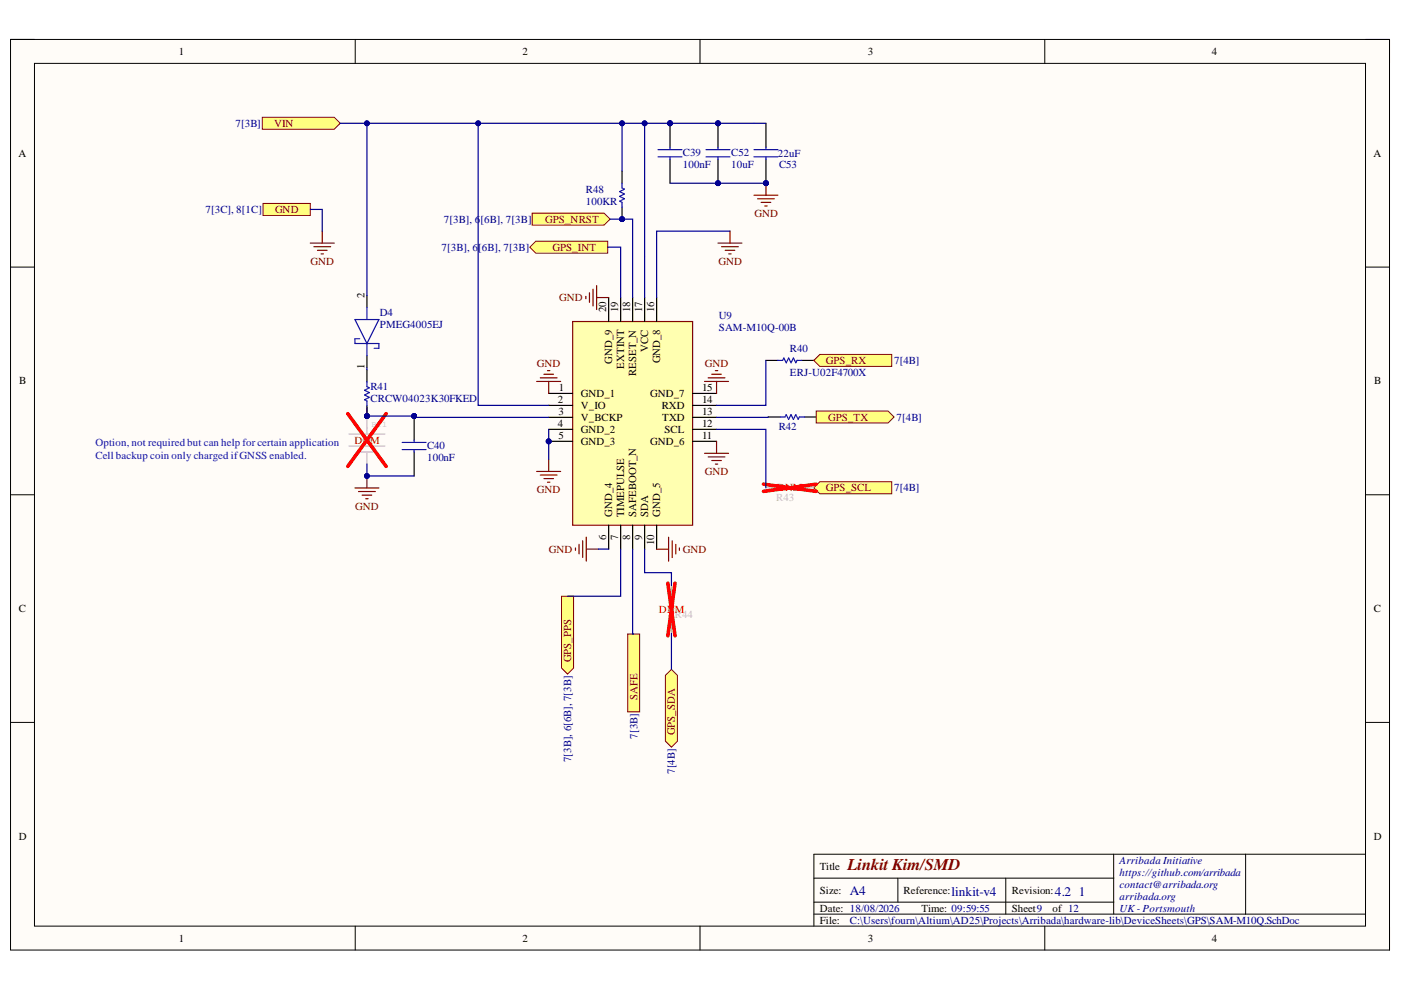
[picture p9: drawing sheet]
<svg xmlns="http://www.w3.org/2000/svg" width="297mm" height="210mm" viewBox="0 0 297 210" stroke-linecap="round" stroke-linejoin="round" font-family="sans-serif">
<defs><g id="words">
<text font-size="3.5" fill="#800000" x="179.7" y="184.4">Linkit Kim/SMD</text>
<g font-size="2.8" fill="#000080">
<text x="180.2" y="189.7">A4</text>
<text x="201.7" y="189.9">linkit-v4</text>
<text x="223.7" y="189.9">4.2</text>
<text x="228.7" y="189.9">1</text>
</g>
<g font-size="2.3">
<text x="37.9" y="11.7">1</text>
<text x="110.8" y="11.7">2</text>
<text x="184" y="11.7">3</text>
<text x="256.9" y="11.7">4</text>
<text x="3.9" y="33.3">A</text>
<text x="291.2" y="33.3">A</text>
<text x="77.3" y="63.2" transform="rotate(-90 77.3 63.2)">2</text>
<text x="128.5" y="66.1" transform="rotate(-90 128.5 66.1)">20</text>
<text x="131.1" y="66.1" transform="rotate(-90 131.1 66.1)">19</text>
<text x="133.6" y="66.1" transform="rotate(-90 133.6 66.1)">18</text>
<text x="136.2" y="66.1" transform="rotate(-90 136.2 66.1)">17</text>
<text x="138.7" y="66.1" transform="rotate(-90 138.7 66.1)">16</text>
<text x="129.8" y="77.1" transform="rotate(-90 129.8 77.1)">GND_9</text>
<text x="137.4" y="74.6" transform="rotate(-90 137.4 74.6)">VCC</text>
<text x="140" y="77" transform="rotate(-90 140 77)">GND_8</text>
<text x="4.1" y="81.5">B</text>
<text x="77.3" y="78.3" transform="rotate(-90 77.3 78.3)">1</text>
<text x="118.5" y="83">1</text>
<text x="132.4" y="78.1" transform="rotate(-90 132.4 78.1)">EXTINT</text>
<text x="134.9" y="79.7" transform="rotate(-90 134.9 79.7)">RESET_N</text>
<text x="148.9" y="83">15</text>
<text x="291.4" y="81.5">B</text>
<text x="118.3" y="85.5">2</text>
<text x="118.4" y="88">3</text>
<text x="123.1" y="84.2">GND_1</text>
<text x="123.1" y="86.8">V_IO</text>
<text x="123.1" y="89.3">V_BCKP</text>
<text x="137.9" y="84.2">GND_7</text>
<text x="140.3" y="86.8">RXD</text>
<text x="140.4" y="89.3">TXD</text>
<text x="148.9" y="88">13</text>
<text x="148.9" y="85.5">14</text>
<text x="118.3" y="90.6">4</text>
<text x="118.4" y="93.1">5</text>
<text x="123.1" y="91.8">GND_2</text>
<text x="123.1" y="94.4">GND_3</text>
<text x="137.9" y="94.4">GND_6</text>
<text x="140.9" y="91.8">SCL</text>
<text x="148.9" y="93.1">11</text>
<text x="148.9" y="90.6">12</text>
<text x="129.8" y="109.6" transform="rotate(-90 129.8 109.6)">GND_4</text>
<text x="132.4" y="109.6" transform="rotate(-90 132.4 109.6)">TIMEPULSE</text>
<text x="134.9" y="109.6" transform="rotate(-90 134.9 109.6)">SAFEBOOT_N</text>
<text x="137.4" y="109.6" transform="rotate(-90 137.4 109.6)">SDA</text>
<text x="140" y="109.6" transform="rotate(-90 140 109.6)">GND_5</text>
<text x="128.5" y="114.4" transform="rotate(-90 128.5 114.4)">6</text>
<text x="131.1" y="114.4" transform="rotate(-90 131.1 114.4)">7</text>
<text x="133.6" y="114.4" transform="rotate(-90 133.6 114.4)">8</text>
<text x="136.2" y="114.4" transform="rotate(-90 136.2 114.4)">9</text>
<text x="138.7" y="115.6" transform="rotate(-90 138.7 115.6)">10</text>
<text x="4" y="129.8">C</text>
<text x="291.3" y="129.8">C</text>
<text x="4" y="178.1">D</text>
<text x="291.3" y="178.1">D</text>
<text x="173.8" y="184.4">Title</text>
<text x="173.8" y="189.5">Size:</text>
<text x="191.6" y="189.5">Reference:</text>
<text x="214.5" y="189.5">Revision:</text>
<text x="173.8" y="193.3">Date: 18/08/2026</text>
<text x="173.8" y="195.9">File:</text>
<text x="195.4" y="193.3">Time: 09:59:55</text>
<text x="214.5" y="193.3">Sheet9</text>
<text x="223.2" y="193.3">of 12</text>
<text x="37.9" y="199.7">1</text>
<text x="110.8" y="199.7">2</text>
<text x="184" y="199.7">3</text>
<text x="256.9" y="199.7">4</text>
</g>
<g font-size="2.3" fill="#000080">
<text x="49.9" y="26.9">7[3B]</text>
<text x="144.8" y="33.1">C39</text>
<text x="144.8" y="35.6">100nF</text>
<text x="155" y="35.6">10uF</text>
<text x="155" y="33.1">C52</text>
<text x="164.9" y="33.3">22uF</text>
<text x="165.2" y="35.6">C53</text>
<text x="124.2" y="40.9">R48</text>
<text x="43.6" y="45.2">7[3C], 8[1C]</text>
<text x="94.1" y="47.3">7[3B], 6</text>
<text x="101.9" y="47.3">[6B], 7[3B]</text>
<text x="124.2" y="43.5">100KR</text>
<text x="93.6" y="53.2">7[3B], 6[6B], 7[3B]</text>
<text x="80.6" y="67">D4</text>
<text x="80.6" y="69.6">PMEG4005EJ</text>
<text x="152.4" y="67.7">U9</text>
<text x="152.4" y="70.2">SAM-M10Q-00B</text>
<text x="167.5" y="74.7">R40</text>
<text x="189.6" y="77.2">7[4B]</text>
<text x="78.5" y="82.8">R41</text>
<text x="167.5" y="79.7">ERJ-U02F4700X</text>
<text x="78.5" y="85.3">CRCW04023K30FKED</text>
<text x="190.1" y="89.2">7[4B]</text>
<text x="90.5" y="95.1">C40</text>
<text x="165.1" y="91.2">R42</text>
<text x="90.5" y="97.7">100nF</text>
<text x="189.6" y="104.2">7[4B]</text>
<text x="121.1" y="161.6" transform="rotate(-90 121.1 161.6)">7[3B], 6[6B], 7[3B]</text>
<text x="135.1" y="156.6" transform="rotate(-90 135.1 156.6)">7[3B]</text>
<text x="143.1" y="164.1" transform="rotate(-90 143.1 164.1)">7[4B]</text>
<text x="237.4" y="183.2">Arribada Initiative</text>
<text x="237.4" y="185.7">https://github.com/arribada</text>
<text x="237.4" y="188.2">contact@arribada.org</text>
<text x="237.4" y="190.8">arribada.org</text>
<text x="180.2" y="195.9">C:\Users\fourn\Altium\AD25\Projects\Arribada\hardware-lib\DeviceSheets\GPS\SAM-M10Q.SchDoc</text>
<text x="237.4" y="193.3">UK- Portsmouth</text>
</g>
<g font-size="2.3" fill="#800000">
<text x="58.1" y="26.9">VIN</text>
<text x="58.3" y="45.2">GND</text>
<text x="115.6" y="47.3">GPS_NRST</text>
<text x="159.9" y="46">GND</text>
<text x="117.1" y="53.2">GPS_INT</text>
<text x="65.8" y="56.2">GND</text>
<text x="152.3" y="56.2">GND</text>
<text x="118.6" y="63.8">GND</text>
<text x="113.8" y="77.9">GND</text>
<text x="149.4" y="77.9">GND</text>
<text x="175.1" y="77.2">GPS_RX</text>
<text x="175.6" y="89.2">GPS_TX</text>
<text x="149.4" y="100.7">GND</text>
<text x="113.8" y="104.5">GND</text>
<text x="175.1" y="104.2">GPS_SCL</text>
<text x="75.3" y="108.1">GND</text>
<text x="116.4" y="117.2">GND</text>
<text x="144.8" y="117.2">GND</text>
<text x="121.1" y="140.4" transform="rotate(-90 121.1 140.4)">GPS_PPS</text>
<text x="135.1" y="148.4" transform="rotate(-90 135.1 148.4)">SAFE</text>
<text x="143.1" y="155.9" transform="rotate(-90 143.1 155.9)">GPS_SDA</text>
</g>
<g font-size="2.3" fill="#00f">
<text x="20.2" y="94.5">Option, not required but can help for certain application</text>
<text x="20.2" y="97.4">Cell backup coin only charged ifGNSS enabled.</text>
</g>
<g font-size="2.3" fill="#f00">
<text x="75.1" y="94.1">DNM</text>
<text x="164.8" y="104.2">DNM</text>
<text x="139.7" y="130">DNM</text>
</g>
<g font-size="2.3" fill="#bfbebc">
<text x="164.6" y="106.2">R43</text>
<text x="143.1" y="131">R44</text>
</g>
<text font-size="1.8" fill="#bfbebc" x="78.8" y="90.5">BT1</text>
</g></defs>
<path d="M2.2 8.4h292.4v193h-292.4z" fill-rule="evenodd" fill="#fffcf8"/>
<path d="M2.2 8.4h292.4v193h-292.4z" fill="none" stroke="#000" stroke-width=".21"/>
<path d="M7.3 13.4h282.2v183h-282.2z" fill-rule="evenodd" fill="#fffcf8"/>
<g fill="none" stroke="#000" stroke-width=".21">
<path d="M2.2 8.4h5.1M7.3 13.4h282.2v183h-282.2zM75.3 8.4v5M148.4 8.4v5M221.5 8.4v5M289.5 8.4h5.1v5M2.2 56.6h5.1M289.5 56.6h5.1M2.2 104.9h5.1M289.5 104.9h5.1M2.2 153.2h5.1M289.5 153.2h5.1"/>
<path d="M75.3 196.4v5M148.4 196.4v5M172.6 186.2h63.5M172.6 193.8h116.9M172.6 191.3h63.5M190.4 186.2v5.1M213.2 186.2v7.6M221.5 196.4v5M236.1 181.1v12.7M264.1 181.1v12.7M289.5 181.1h-116.9v15.3M294.6 196.4v5"/>
</g>
<circle cx="116.3" cy="93.6" r=".51" fill="#000080"/>
<circle cx="116.3" cy="93.6" r=".51" fill="none" stroke="#000080" stroke-width=".21"/>
<path d="M121.4 68.2h25.4v43.2h-25.4z" fill-rule="evenodd" fill="#ffffb0"/>
<path d="M121.4 68.2h25.4v43.2h-25.4z" fill="none" stroke="#800000" stroke-width=".25"/>
<path d="M116.3 83.4h5.1M116.3 86h5.1M116.3 88.5h5.1M116.3 91h5.1M116.3 93.6h5.1" fill="none" stroke="#000" stroke-width=".25"/>
<circle cx="116.3" cy="93.6" r=".51" fill="#000080"/>
<circle cx="116.3" cy="93.6" r=".51" fill="none" stroke="#000080" stroke-width=".21"/>
<g fill="none" stroke="#000" stroke-width=".25">
<path d="M129 63.1v5.1M131.6 63.1v5.1M134.1 63.1v5.1M136.7 63.1v5.1M139.2 63.1v5.1M146.8 93.6h5.1M146.8 91h5.1M146.8 88.5h5.1M146.8 86h5.1M146.8 83.4h5.1M129 111.4v5M131.6 111.4v5"/>
<path d="M134.1 111.4v5M136.7 111.4v5M139.2 111.4v5"/>
</g>
<g fill="none" stroke="#800000" stroke-width=".25">
<path d="M152.2 51.5h5.1M153 52.3h3.5M153.7 53.1h2.1M154.5 53.8h.5M154.8 49v2.5M115.3 79.4h2M116.1 78.6h.5M124.2 62.8v.5M125 62.1v2M125.7 61.3v3.6M126.5 60.6v5M126.5 63.1h2.5"/>
<path d="M150.9 79.4h2M151.7 78.6h.5M113.8 100h5.1M113.8 80.9h5.1M114.6 80.1h3.5M116.3 80.9v2.5M116.3 97.4v2.6M149.4 80.9h5.1M149.4 96.1h5.1M150.1 80.1h3.6M150.1 96.9h3.6M150.9 97.6h2"/>
<path d="M151.7 98.4h.5M151.9 80.9v2.5M151.9 93.6v2.5M114.6 100.7h3.5M115.3 101.5h2M116.1 102.2h.5M122 116.2v.5M122.8 115.4v2M123.5 114.6v3.6M124.3 113.9v5.1M124.3 116.4h2.5"/>
</g>
<circle cx="77.8" cy="88.2" r=".51" fill="#000080"/>
<circle cx="77.8" cy="88.2" r=".51" fill="none" stroke="#000080" stroke-width=".21"/>
<path d="M74 92h7.6M74 94.6h7.6M76.5 93.3h2.6M76.5 95.8h2.6M77.8 88.2v3.6M77.8 95.8v2.6" fill="none" stroke="#bfbebc" stroke-width=".25"/>
<circle cx="77.8" cy="88.2" r=".51" fill="#000080"/>
<circle cx="77.8" cy="88.2" r=".51" fill="none" stroke="#000080" stroke-width=".21"/>
<path d="M73.7 87.7l8.2 11.2M81.9 87.7l-8.2 11.2" fill="none" stroke="#f00" stroke-width=".76"/>
<circle cx="87.8" cy="88.2" r=".51" fill="#000080"/>
<circle cx="87.8" cy="88.2" r=".51" fill="none" stroke="#000080" stroke-width=".21"/>
<path d="M87.8 88.2v5.1M87.8 95.8v5.1" fill="none" stroke="#000" stroke-width=".25"/>
<circle cx="87.8" cy="88.2" r=".51" fill="#000080"/>
<circle cx="87.8" cy="88.2" r=".51" fill="none" stroke="#000080" stroke-width=".21"/>
<path d="M85.3 95.3h5M85.3 93.8h5M87.8 93.3v.5M87.8 95.3v.5" fill="none" stroke="#00f" stroke-width=".25"/>
<circle cx="142.1" cy="26.1" r=".51" fill="#000080"/>
<circle cx="142.1" cy="26.1" r=".51" fill="none" stroke="#000080" stroke-width=".21"/>
<path d="M142.1 26.1v5.1" fill="none" stroke="#000" stroke-width=".25"/>
<circle cx="142.1" cy="26.1" r=".51" fill="#000080"/>
<circle cx="142.1" cy="26.1" r=".51" fill="none" stroke="#000080" stroke-width=".21"/>
<path d="M142.1 33.8v5M162.4 76.4h2.5M170 76.4h2.5" fill="none" stroke="#000" stroke-width=".25"/>
<path d="M139.5 31.7h5.1M139.5 33.3h5.1M142.1 31.2v.5M142.1 33.3v.5M164.9 76.4h1l.3-.5 .5 1 .5-1 .5 1 .5-1 .5 1 .3-.5h1" fill="none" stroke="#00f" stroke-width=".25"/>
<path d="M75.3 103.5h5M76 104.2h3.6M76.8 105h2M77.5 105.7h.6M77.8 100.9v2.6" fill="none" stroke="#800000" stroke-width=".25"/>
<circle cx="77.8" cy="100.9" r=".51" fill="#000080"/>
<circle cx="77.8" cy="100.9" r=".51" fill="none" stroke="#000080" stroke-width=".21"/>
<path d="M112.8 45.2h15.3l1.2 1.3-1.2 1.2h-15.3z" fill-rule="evenodd" fill="#ffff80"/>
<path d="M112.8 45.2h15.3l1.2 1.3-1.2 1.2h-15.3z" fill="none" stroke="#800000" stroke-width=".21"/>
<path d="M112.3 52.4l1.3-1.3h15.2v2.6h-15.2z" fill-rule="evenodd" fill="#ffff80"/>
<path d="M112.3 52.4l1.3-1.3h15.2v2.6h-15.2z" fill="none" stroke="#800000" stroke-width=".21"/>
<path d="M141.1 143.2l1.3-1.3 1.2 1.3v14l-1.2 1.2-1.3-1.2z" fill-rule="evenodd" fill="#ffff80"/>
<path d="M141.1 143.2l1.3-1.3 1.2 1.3v14l-1.2 1.2-1.3-1.2z" fill="none" stroke="#800000" stroke-width=".21"/>
<path d="M77.8 62.7v2.5M77.8 75.4v2.5M77.8 78.4v2.6M77.8 86v2.6" fill="none" stroke="#000" stroke-width=".25"/>
<path d="M75.3 67.7h5l-2.5 5.1zM76.3 71.8h-1v1h5v1h-1M77.8 65.2v2.5M77.8 72.8v2.6M77.8 81v1l.5 .2-1 .5 1 .5-1 .5 1 .6-1 .5 .5 .2v1" fill="none" stroke="#00f" stroke-width=".25"/>
<path d="M119.1 126.4h2.5v15.3l-1.3 1.2-1.2-1.2z" fill-rule="evenodd" fill="#ffff80"/>
<path d="M119.1 126.4h2.5v15.3l-1.3 1.2-1.2-1.2z" fill="none" stroke="#800000" stroke-width=".21"/>
<path d="M139.2 116.4h2.6M141.8 113.9v5.1M142.5 114.7v3.5M143.3 115.4v2.1M144 116.2v.5" fill="none" stroke="#800000" stroke-width=".25"/>
<path d="M55.6 24.9h15.3l1.2 1.2-1.2 1.3h-15.3z" fill-rule="evenodd" fill="#ffff80"/>
<path d="M55.6 24.9h15.3l1.2 1.2-1.2 1.3h-15.3z" fill="none" stroke="#800000" stroke-width=".21"/>
<path d="M162.9 88.4h2.5M170.5 88.4h2.5" fill="none" stroke="#000" stroke-width=".25"/>
<path d="M165.4 88.4h1l.3-.5 .5 1 .5-1 .5 1 .5-1 .5 1 .3-.5h1" fill="none" stroke="#00f" stroke-width=".25"/>
<path d="M173 87.1h15.3l1.3 1.3-1.3 1.3h-15.3z" fill-rule="evenodd" fill="#ffff80"/>
<path d="M173 87.1h15.3l1.3 1.3-1.3 1.3h-15.3z" fill="none" stroke="#800000" stroke-width=".21"/>
<path d="M172.5 103.4l1.3-1.3h15.3v2.6h-15.3z" fill-rule="evenodd" fill="#ffff80"/>
<path d="M172.5 103.4l1.3-1.3h15.3v2.6h-15.3z" fill="none" stroke="#800000" stroke-width=".21"/>
<path d="M142.4 124.1v3.6l.5 .3-1.1 .5 1.1 .5-1.1 .5 1.1 .5-1.1 .5 .6 .2v3.6" fill="none" stroke="#bfbebc" stroke-width=".25"/>
<path d="M141.6 123.6l1.5 11.2M143.1 123.6l-1.5 11.2" fill="none" stroke="#f00" stroke-width=".76"/>
<path d="M172.5 76.4l1.3-1.3h15.3v2.6h-15.3z" fill-rule="evenodd" fill="#ffff80"/>
<path d="M172.5 76.4l1.3-1.3h15.3v2.6h-15.3z" fill="none" stroke="#800000" stroke-width=".21"/>
<path d="M162.4 103.4h3.5l.3-.5 .5 1 .5-1 .5 1 .5-1 .5 1 .3-.5h3.5" fill="none" stroke="#bfbebc" stroke-width=".25"/>
<path d="M161.9 102.7l11.2 1.5M173.1 102.7l-11.2 1.5" fill="none" stroke="#f00" stroke-width=".76"/>
<path d="M55.8 43.1h10v2.6h-10z" fill-rule="evenodd" fill="#ffff80"/>
<path d="M55.8 43.1h10v2.6h-10z" fill="none" stroke="#800000" stroke-width=".21"/>
<path d="M133.1 134.4h2.5v16.5h-2.5z" fill-rule="evenodd" fill="#ffff80"/>
<path d="M133.1 134.4h2.5v16.5h-2.5z" fill="none" stroke="#800000" stroke-width=".21"/>
<path d="M116.3 91v6.4" fill="none" stroke="#000080" stroke-width=".25"/>
<circle cx="116.3" cy="93.6" r=".51" fill="#000080"/>
<circle cx="116.3" cy="93.6" r=".51" fill="none" stroke="#000080" stroke-width=".21"/>
<path d="M162.4 76.4v9.6h-10.5M77.8 98.4v2.5h10M151.9 91h10.5v12.4M162.9 88.4l-11 .1M126.8 116.4h2.2" fill="none" stroke="#000080" stroke-width=".25"/>
<circle cx="77.8" cy="100.9" r=".51" fill="#000080"/>
<circle cx="77.8" cy="100.9" r=".51" fill="none" stroke="#000080" stroke-width=".21"/>
<path d="M77.8 88.2h10" fill="none" stroke="#000080" stroke-width=".25"/>
<circle cx="77.8" cy="88.2" r=".51" fill="#000080"/>
<circle cx="77.8" cy="88.2" r=".51" fill="none" stroke="#000080" stroke-width=".21"/>
<circle cx="87.8" cy="88.2" r=".51" fill="#000080"/>
<circle cx="87.8" cy="88.2" r=".51" fill="none" stroke="#000080" stroke-width=".21"/>
<path d="M87.8 88.2v.3h28.5" fill="none" stroke="#000080" stroke-width=".25"/>
<circle cx="87.8" cy="88.2" r=".51" fill="#000080"/>
<circle cx="87.8" cy="88.2" r=".51" fill="none" stroke="#000080" stroke-width=".21"/>
<path d="M129.3 46.5h4.8v16.6" fill="none" stroke="#000080" stroke-width=".25"/>
<circle cx="131.9" cy="46.5" r=".51" fill="#000080"/>
<circle cx="131.9" cy="46.5" r=".51" fill="none" stroke="#000080" stroke-width=".21"/>
<path d="M128.8 52.4h2.8v10.7M154.8 49h-15.6v14.1M77.8 77.9v.5M77.8 86.4v2.2" fill="none" stroke="#000080" stroke-width=".25"/>
<circle cx="77.8" cy="88.2" r=".51" fill="#000080"/>
<circle cx="77.8" cy="88.2" r=".51" fill="none" stroke="#000080" stroke-width=".21"/>
<path d="M101.4 26.1h35.3v28.3M131.6 116.4v10h-11.3M136.7 116.4v5h5.7v2.7M142.4 134.3v7.6" fill="none" stroke="#000080" stroke-width=".25"/>
<circle cx="136.7" cy="26.1" r=".51" fill="#000080"/>
<circle cx="136.7" cy="26.1" r=".51" fill="none" stroke="#000080" stroke-width=".21"/>
<circle cx="131.9" cy="26.1" r=".51" fill="#000080"/>
<circle cx="131.9" cy="26.1" r=".51" fill="none" stroke="#000080" stroke-width=".21"/>
<circle cx="101.4" cy="26.1" r=".51" fill="#000080"/>
<circle cx="101.4" cy="26.1" r=".51" fill="none" stroke="#000080" stroke-width=".21"/>
<path d="M65.8 44.4h2.5v4.6M134.1 116.4v18h.2" fill="none" stroke="#000080" stroke-width=".25"/>
<path d="M65.8 51.5h5.1M66.5 52.3h3.6M67.3 53.1h2M68.1 53.8h.5M68.3 49v2.5" fill="none" stroke="#800000" stroke-width=".25"/>
<circle cx="131.9" cy="46.5" r=".51" fill="#000080"/>
<circle cx="131.9" cy="46.5" r=".51" fill="none" stroke="#000080" stroke-width=".21"/>
<path d="M131.9 43.9v2.6" fill="none" stroke="#000" stroke-width=".25"/>
<circle cx="131.9" cy="46.5" r=".51" fill="#000080"/>
<circle cx="131.9" cy="46.5" r=".51" fill="none" stroke="#000080" stroke-width=".21"/>
<path d="M131.9 36.3v2.5" fill="none" stroke="#000" stroke-width=".25"/>
<path d="M131.9 38.8v1.1l.5 .2-1 .5 1 .5-1 .5 1 .5-1 .6 .5 .2v1" fill="none" stroke="#00f" stroke-width=".25"/>
<path d="M77.8 26.1v36.6" fill="none" stroke="#000080" stroke-width=".25"/>
<circle cx="77.8" cy="26.1" r=".51" fill="#000080"/>
<circle cx="77.8" cy="26.1" r=".51" fill="none" stroke="#000080" stroke-width=".21"/>
<path d="M72.1 26.1h29.3v59.9h14.9" fill="none" stroke="#000080" stroke-width=".25"/>
<circle cx="77.8" cy="26.1" r=".51" fill="#000080"/>
<circle cx="77.8" cy="26.1" r=".51" fill="none" stroke="#000080" stroke-width=".21"/>
<circle cx="101.4" cy="26.1" r=".51" fill="#000080"/>
<circle cx="101.4" cy="26.1" r=".51" fill="none" stroke="#000080" stroke-width=".21"/>
<path d="M131.9 26.1v10.2" fill="none" stroke="#000080" stroke-width=".25"/>
<circle cx="131.9" cy="26.1" r=".51" fill="#000080"/>
<circle cx="131.9" cy="26.1" r=".51" fill="none" stroke="#000080" stroke-width=".21"/>
<path d="M136.7 54.4v8.7" fill="none" stroke="#000080" stroke-width=".25"/>
<circle cx="152.2" cy="38.8" r=".51" fill="#000080"/>
<circle cx="152.2" cy="38.8" r=".51" fill="none" stroke="#000080" stroke-width=".21"/>
<circle cx="152.2" cy="26.1" r=".51" fill="#000080"/>
<circle cx="152.2" cy="26.1" r=".51" fill="none" stroke="#000080" stroke-width=".21"/>
<path d="M152.2 33.8v5" fill="none" stroke="#000" stroke-width=".25"/>
<circle cx="152.2" cy="38.8" r=".51" fill="#000080"/>
<circle cx="152.2" cy="38.8" r=".51" fill="none" stroke="#000080" stroke-width=".21"/>
<path d="M152.2 26.1v5.1" fill="none" stroke="#000" stroke-width=".25"/>
<circle cx="152.2" cy="26.1" r=".51" fill="#000080"/>
<circle cx="152.2" cy="26.1" r=".51" fill="none" stroke="#000080" stroke-width=".21"/>
<path d="M149.7 33.3h5.1M149.7 31.7h5.1M152.2 31.2v.5M152.2 33.3v.5" fill="none" stroke="#00f" stroke-width=".25"/>
<circle cx="162.4" cy="38.8" r=".51" fill="#000080"/>
<circle cx="162.4" cy="38.8" r=".51" fill="none" stroke="#000080" stroke-width=".21"/>
<path d="M162.4 33.8v5" fill="none" stroke="#000" stroke-width=".25"/>
<circle cx="162.4" cy="38.8" r=".51" fill="#000080"/>
<circle cx="162.4" cy="38.8" r=".51" fill="none" stroke="#000080" stroke-width=".21"/>
<path d="M162.4 26.1v5.1" fill="none" stroke="#000" stroke-width=".25"/>
<path d="M159.9 33.3h5M159.9 31.7h5M162.4 31.2v.5M162.4 33.3v.5" fill="none" stroke="#00f" stroke-width=".25"/>
<path d="M136.7 26.1h5.4" fill="none" stroke="#000080" stroke-width=".25"/>
<circle cx="136.7" cy="26.1" r=".51" fill="#000080"/>
<circle cx="136.7" cy="26.1" r=".51" fill="none" stroke="#000080" stroke-width=".21"/>
<circle cx="142.1" cy="26.1" r=".51" fill="#000080"/>
<circle cx="142.1" cy="26.1" r=".51" fill="none" stroke="#000080" stroke-width=".21"/>
<path d="M142.1 26.1h20.3" fill="none" stroke="#000080" stroke-width=".25"/>
<circle cx="142.1" cy="26.1" r=".51" fill="#000080"/>
<circle cx="142.1" cy="26.1" r=".51" fill="none" stroke="#000080" stroke-width=".21"/>
<circle cx="152.2" cy="26.1" r=".51" fill="#000080"/>
<circle cx="152.2" cy="26.1" r=".51" fill="none" stroke="#000080" stroke-width=".21"/>
<path d="M142.1 38.8h20.3" fill="none" stroke="#000080" stroke-width=".25"/>
<circle cx="152.2" cy="38.8" r=".51" fill="#000080"/>
<circle cx="152.2" cy="38.8" r=".51" fill="none" stroke="#000080" stroke-width=".21"/>
<circle cx="162.4" cy="38.8" r=".51" fill="#000080"/>
<circle cx="162.4" cy="38.8" r=".51" fill="none" stroke="#000080" stroke-width=".21"/>
<path d="M162.4 38.8v2.6M159.9 41.4h5M160.6 42.1h3.6M161.4 42.9h2M162.1 43.7h.6" fill="none" stroke="#800000" stroke-width=".25"/>
<circle cx="162.4" cy="38.8" r=".51" fill="#000080"/>
<circle cx="162.4" cy="38.8" r=".51" fill="none" stroke="#000080" stroke-width=".21"/>
<use href="#words"/>
</svg>
